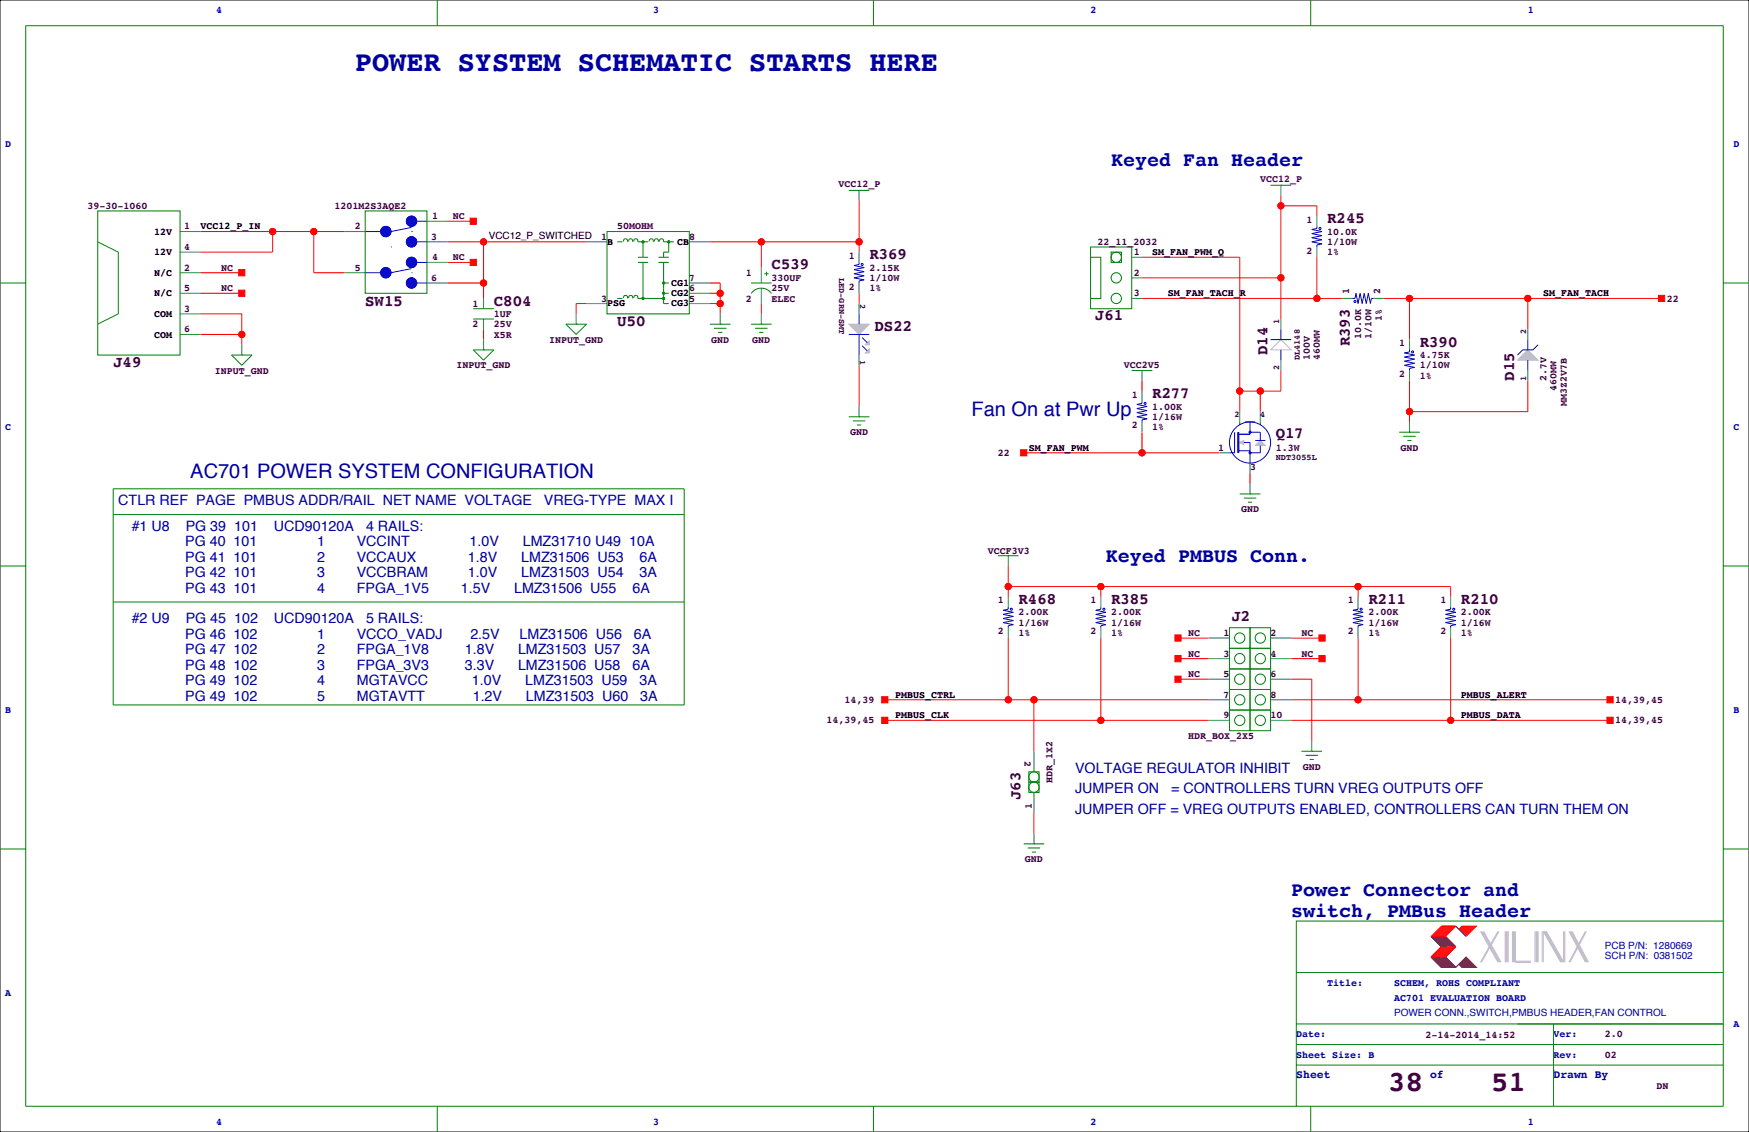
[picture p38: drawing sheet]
<svg xmlns="http://www.w3.org/2000/svg" width="432mm" height="279mm" viewBox="0 0 432 279" stroke-linecap="round" stroke-linejoin="round" font-family="sans-serif">
<defs><g id="words">
<text font-size="7.1" fill="#0000a0" x="87.6" y="17.6">POWER SYSTEM SCHEMATIC STARTS HERE</text>
<g font-size="7.1" fill="#400040">
<text x="342.8" y="269.3">38</text>
<text x="368.2" y="269.3">51</text>
</g>
<g font-size="4.9" fill="#0000a0">
<text x="274.3" y="40.9">Keyed Fan Header</text>
<text x="239.9" y="102.7">Fan On at Pwr Up</text>
<text x="47" y="117.9">AC701 POWER SYSTEM CONFIGURATION</text>
<text x="273.1" y="138.7">Keyed PMBUS Conn.</text>
<text x="318.8" y="221.2">Power Connector and</text>
<text x="318.8" y="226.3">switch, PMBus Header</text>
</g>
<g font-size="3.9" fill="#400040">
<text x="327.7" y="55.1">R245</text>
<text x="214.6" y="64">R369</text>
<text x="190.5" y="66.5">C539</text>
<text x="90.2" y="75.4">SW15</text>
<text x="121.9" y="75.4">C804</text>
<text x="152.4" y="80.5">U50</text>
<text x="215.9" y="81.8">DS22</text>
<text x="270.3" y="79.1">J61</text>
<text x="312.9" y="87.6" transform="rotate(-90 312.9 87.6)">D14</text>
<text x="333.2" y="85.5" transform="rotate(-90 333.2 85.5)">R393</text>
<text x="350.5" y="85.6">R390</text>
<text x="27.9" y="90.6">J49</text>
<text x="373.9" y="94" transform="rotate(-90 373.9 94)">D15</text>
<text x="284.5" y="98.3">R277</text>
<text x="315" y="108.2">Q17</text>
<text x="251.5" y="149.1">R468</text>
<text x="274.3" y="149.1">R385</text>
<text x="337.8" y="149.1">R211</text>
<text x="360.7" y="149.1">R210</text>
<text x="304" y="153.4">J2</text>
<text x="251.9" y="197.5" transform="rotate(-90 251.9 197.5)">J63</text>
</g>
<g font-size="3.5" fill="#0000a0">
<text x="29.2" y="124.7">CTLR REF PAGE PMBUS ADDR/RAIL NET NAME VOLTAGE</text>
<text x="134.3" y="124.7">VREG-TYPE MAX I</text>
<text x="32.5" y="131">#1 U8</text>
<text x="45.8" y="131">PG 39 101</text>
<text x="67.6" y="131">UCD90120A</text>
<text x="90.4" y="131">4 RAILS:</text>
<text x="45.7" y="134.8">PG 40 101</text>
<text x="78.3" y="134.8">1</text>
<text x="88.1" y="134.8">VCCINT</text>
<text x="115.9" y="134.8">1.0V</text>
<text x="129.1" y="134.8">LMZ31710 U49 10A</text>
<text x="45.7" y="138.6">PG 41 101</text>
<text x="45.7" y="142.5">PG 42 101</text>
<text x="78.3" y="138.6">2</text>
<text x="78.3" y="142.5">3</text>
<text x="88.1" y="138.6">VCCAUX</text>
<text x="88.1" y="142.5">VCCBRAM</text>
<text x="115.5" y="142.5">1.0V</text>
<text x="115.5" y="138.6">1.8V</text>
<text x="128.7" y="142.5">LMZ31503 U54</text>
<text x="128.7" y="138.6">LMZ31506 U53</text>
<text x="157.9" y="142.5">3A</text>
<text x="157.9" y="138.6">6A</text>
<text x="45.7" y="146.3">PG 43 101</text>
<text x="78.3" y="146.3">4</text>
<text x="88.1" y="146.3">FPGA_1V5</text>
<text x="113.8" y="146.3">1.5V</text>
<text x="126.9" y="146.3">LMZ31506 U55</text>
<text x="156.1" y="146.3">6A</text>
<text x="32.5" y="153.9">#2 U9</text>
<text x="45.8" y="153.9">PG 45 102</text>
<text x="67.6" y="153.9">UCD90120A</text>
<text x="90.4" y="153.9">5 RAILS:</text>
<text x="45.7" y="157.7">PG 46 102</text>
<text x="45.7" y="161.5">PG 47 102</text>
<text x="78.3" y="157.7">1</text>
<text x="78.3" y="161.5">2</text>
<text x="88.1" y="157.7">VCCO_VADJ</text>
<text x="88.1" y="161.5">FPGA_1V8</text>
<text x="114.8" y="161.5">1.8V</text>
<text x="116.1" y="157.7">2.5V</text>
<text x="127.9" y="161.5">LMZ31503 U57</text>
<text x="128.3" y="157.7">LMZ31506 U56</text>
<text x="156.1" y="161.5">3A</text>
<text x="156.5" y="157.7">6A</text>
<text x="45.7" y="165.3">PG 48 102</text>
<text x="78.3" y="165.3">3</text>
<text x="88.1" y="165.3">FPGA_3V3</text>
<text x="114.8" y="165.3">3.3V</text>
<text x="127.9" y="165.3">LMZ31506 U58</text>
<text x="156.1" y="165.3">6A</text>
<text x="45.7" y="169.1">PG 49 102</text>
<text x="45.7" y="172.9">PG 49 102</text>
<text x="78.3" y="169.1">4</text>
<text x="78.3" y="172.9">5</text>
<text x="88.1" y="169.1">MGTAVCC</text>
<text x="88.1" y="172.9">MGTAVTT</text>
<text x="116.5" y="169.1">1.0V</text>
<text x="116.7" y="172.9">1.2V</text>
<text x="129.7" y="169.1">LMZ31503 U59</text>
<text x="129.9" y="172.9">LMZ31503 U60</text>
<text x="157.9" y="169.1">3A</text>
<text x="158.1" y="172.9">3A</text>
<text x="265.4" y="190.7">VOLTAGE REGULATOR INHIBIT</text>
<text x="265.4" y="195.8">JUMPER ON</text>
<text x="289.1" y="195.8">= CONTROLLERS TURN VREG OUTPUTS OFF</text>
<text x="265.4" y="200.9">JUMPER OFF = VREG OUTPUTS ENABLED, CONTROLLERS CAN TURN THEM ON</text>
</g>
<g font-size="2.8" fill="#0000a0">
<text x="320" y="266.1">Sheet</text>
<text x="353.1" y="266.1">of</text>
<text x="383.5" y="266.1">Drawn By</text>
</g>
<g font-size="2.5" fill="#0000a0">
<text x="53.3" y="3.3">4</text>
<text x="161.3" y="3.3">3</text>
<text x="269.2" y="3.3">2</text>
<text x="377.2" y="3.3">1</text>
<text x="1.3" y="36.3">D</text>
<text x="428" y="36.3">D</text>
<text x="1.3" y="106.2">C</text>
<text x="428" y="106.2">C</text>
<text x="1.3" y="176">B</text>
<text x="428" y="176">B</text>
<text x="396.2" y="234.2">PCB P/N: 1280669</text>
<text x="396.2" y="236.8">SCH P/N: 0381502</text>
<text x="1.3" y="245.9">A</text>
<text x="327.7" y="243.3">Title:</text>
<text x="344.2" y="243.3">SCHEM, ROHS COMPLIANT</text>
<text x="344.2" y="247.1">AC701 EVALUATION BOARD</text>
<text x="344.2" y="250.7">POWER CONN.,SWITCH,PMBUS HEADER,FAN CONTROL</text>
<text x="320" y="256">Date:</text>
<text x="383.5" y="256">Ver:</text>
<text x="428" y="253.5">A</text>
<text x="320" y="261.1">Sheet Size: B</text>
<text x="383.5" y="261.1">Rev:</text>
<text x="53.3" y="277.6">4</text>
<text x="161.3" y="277.6">3</text>
<text x="269.2" y="277.6">2</text>
<text x="377.2" y="277.6">1</text>
</g>
<g font-size="2.5" fill="#400040">
<text x="207" y="46.2">VCC12_P</text>
<text x="311.2" y="45">VCC12_P</text>
<text x="21.6" y="51.6">39-30-1060</text>
<text x="82.5" y="51.6">1201M2S3AQE2</text>
<text x="45.5" y="56.6">1</text>
<text x="87.6" y="56.6">2</text>
<text x="106.5" y="59.2">3</text>
<text x="106.7" y="54.1">1</text>
<text x="111.8" y="54.1">NC</text>
<text x="148.4" y="59.2">1</text>
<text x="152.4" y="56.6">50MOHM</text>
<text x="170.2" y="59.2">8</text>
<text x="322.6" y="55">1</text>
<text x="327.7" y="57.9">10.0K</text>
<text x="45.5" y="61.7">4</text>
<text x="106.7" y="64.3">4</text>
<text x="111.8" y="64.3">NC</text>
<text x="209.5" y="63.8">1</text>
<text x="270.9" y="60.5">22_11_2032</text>
<text x="279.9" y="63">1</text>
<text x="322.6" y="62.6">2</text>
<text x="327.7" y="63">1%</text>
<text x="327.7" y="60.5">1/10W</text>
<text x="45.5" y="66.8">2</text>
<text x="45.5" y="71.9">5</text>
<text x="54.6" y="66.8">NC</text>
<text x="54.6" y="71.9">NC</text>
<text x="87.6" y="66.8">5</text>
<text x="106.5" y="69.3">6</text>
<text x="170.2" y="71.9">6</text>
<text x="170.2" y="69.3">7</text>
<text x="184.1" y="68.1">1</text>
<text x="190.5" y="69.3">330UF</text>
<text x="190.5" y="71.9">25V</text>
<text x="209.5" y="71.5">2</text>
<text x="214.6" y="66.8">2.15K</text>
<text x="214.6" y="69.3">1/10W</text>
<text x="214.6" y="71.9">1%</text>
<text x="279.9" y="68.1">2</text>
<text x="45.5" y="77">3</text>
<text x="116.6" y="75.7">1</text>
<text x="148.4" y="74.4">3</text>
<text x="170.2" y="74.4">5</text>
<text x="184.1" y="74.4">2</text>
<text x="190.5" y="74.4">ELEC</text>
<text x="279.9" y="73.2">3</text>
<text x="333.1" y="72.6" transform="rotate(-90 333.1 72.6)">1</text>
<text x="340.7" y="72.6" transform="rotate(-90 340.7 72.6)">2</text>
<text x="411.5" y="74.4">22</text>
<text x="45.5" y="82">6</text>
<text x="116.6" y="80.8">2</text>
<text x="121.9" y="78.2">1UF</text>
<text x="121.9" y="80.8">25V</text>
<text x="121.9" y="83.3">X5R</text>
<text x="336" y="83.6" transform="rotate(-90 336 83.6)">10.0K</text>
<text x="338.6" y="83.6" transform="rotate(-90 338.6 83.6)">1/10W</text>
<text x="341.1" y="79.2" transform="rotate(-90 341.1 79.2)">1%</text>
<text x="135.6" y="84.6">INPUT_GND</text>
<text x="175.6" y="84.6">GND</text>
<text x="185.7" y="84.6">GND</text>
<text x="323.3" y="88.9" transform="rotate(-90 323.3 88.9)">100V</text>
<text x="325.9" y="88.9" transform="rotate(-90 325.9 88.9)">460MW</text>
<text x="345.4" y="85.4">1</text>
<text x="350.5" y="88.4">4.75K</text>
<text x="53" y="92.2">INPUT_GND</text>
<text x="112.7" y="90.9">INPUT_GND</text>
<text x="277.5" y="90.9">VCC2V5</text>
<text x="345.4" y="93.1">2</text>
<text x="350.5" y="90.9">1/10W</text>
<text x="350.5" y="93.5">1%</text>
<text x="381.8" y="94" transform="rotate(-90 381.8 94)">2.7V</text>
<text x="279.4" y="98.1">1</text>
<text x="284.5" y="101.1">1.00K</text>
<text x="384.3" y="96.5" transform="rotate(-90 384.3 96.5)">460MW</text>
<text x="386.8" y="100.3" transform="rotate(-90 386.8 100.3)">MM3Z2V7B</text>
<text x="209.9" y="107.4">GND</text>
<text x="279.4" y="105.8">2</text>
<text x="284.5" y="106.2">1%</text>
<text x="284.5" y="103.6">1/16W</text>
<text x="246.4" y="112.5">22</text>
<text x="300.8" y="111.3">1</text>
<text x="315" y="111.3">1.3W</text>
<text x="345.8" y="111.3">GND</text>
<text x="308.6" y="115.9">3</text>
<text x="306.4" y="126.5">GND</text>
<text x="243.8" y="136.7">VCCF3V3</text>
<text x="246.4" y="148.9">1</text>
<text x="269.2" y="148.9">1</text>
<text x="332.7" y="148.9">1</text>
<text x="355.6" y="148.9">1</text>
<text x="251.5" y="151.9">2.00K</text>
<text x="251.5" y="154.4">1/16W</text>
<text x="274.3" y="154.4">1/16W</text>
<text x="274.3" y="151.9">2.00K</text>
<text x="337.8" y="154.4">1/16W</text>
<text x="337.8" y="151.9">2.00K</text>
<text x="360.7" y="151.9">2.00K</text>
<text x="360.7" y="154.4">1/16W</text>
<text x="246.4" y="156.6">2</text>
<text x="251.5" y="157">1%</text>
<text x="269.2" y="156.6">2</text>
<text x="274.3" y="157">1%</text>
<text x="293.4" y="157">NC</text>
<text x="302" y="157">1</text>
<text x="313.7" y="157">2</text>
<text x="321.3" y="157">NC</text>
<text x="332.7" y="156.6">2</text>
<text x="337.8" y="157">1%</text>
<text x="355.6" y="156.6">2</text>
<text x="360.7" y="157">1%</text>
<text x="293.4" y="167.1">NC</text>
<text x="293.4" y="162.1">NC</text>
<text x="302" y="162.1">3</text>
<text x="302" y="167.1">5</text>
<text x="313.7" y="167.1">6</text>
<text x="313.7" y="162.1">4</text>
<text x="321.3" y="162.1">NC</text>
<text x="208.5" y="173.4">14,39</text>
<text x="302" y="172.2">7</text>
<text x="313.7" y="172.2">8</text>
<text x="398.8" y="173.5">14,39,45</text>
<text x="204" y="178.5">14,39,45</text>
<text x="302" y="177.3">9</text>
<text x="313.7" y="177.3">10</text>
<text x="398.8" y="178.6">14,39,45</text>
<text x="293.4" y="182.4">HDR_BOX_2X5</text>
<text x="253" y="187.7" transform="rotate(90 253 187.7)">2</text>
<text x="321.6" y="190">GND</text>
<text x="259.8" y="193.3" transform="rotate(-90 259.8 193.3)">HDR_1X2</text>
<text x="254.8" y="199.6" transform="rotate(-90 254.8 199.6)">1</text>
<text x="253" y="212.9">GND</text>
<text x="351.9" y="256.3">2-14-2014_14:52</text>
<text x="396.2" y="256">2.0</text>
<text x="396.2" y="261.1">02</text>
<text x="408.9" y="268.7">DN</text>
</g>
<g font-size="2.5">
<text x="38.1" y="57.9">12V</text>
<text x="49.5" y="56.6">VCC12_P_IN</text>
<text x="120.6" y="59">VCC12_P_SWITCHED</text>
<text x="38.1" y="63">12V</text>
<text x="149.9" y="60.4">B</text>
<text x="167.2" y="60.4">CB</text>
<text x="284.5" y="63">SM_FAN_PWM_Q</text>
<text x="38.1" y="68.1">N/C</text>
<text x="165.7" y="70.5">CG1</text>
<text x="38.1" y="73.2">N/C</text>
<text x="149.9" y="75.6">PSG</text>
<text x="165.7" y="75.6">CG3</text>
<text x="165.7" y="73.1">CG2</text>
<text x="288.3" y="73.2">SM_FAN_TACH_R</text>
<text x="381" y="73.2">SM_FAN_TACH</text>
<text x="38.1" y="83.3">COM</text>
<text x="38.1" y="78.2">COM</text>
<text x="254" y="111.3">SM_FAN_PWM</text>
<text x="221" y="172.2">PMBUS_CTRL</text>
<text x="360.7" y="172.2">PMBUS_ALERT</text>
<text x="221" y="177.3">PMBUS_CLK</text>
<text x="360.7" y="177.3">PMBUS_DATA</text>
</g>
<g font-size="2.1" fill="#400040">
<text x="207.2" y="68.6" transform="rotate(90 207.2 68.6)">LED-GRN-SMT</text>
<text x="212.3" y="74.9" transform="rotate(90 212.3 74.9)">2</text>
<text x="315.8" y="80" transform="rotate(-90 315.8 80)">1</text>
<text x="376.8" y="82.5" transform="rotate(-90 376.8 82.5)">2</text>
<text x="212.3" y="88.9" transform="rotate(90 212.3 88.9)">1</text>
<text x="320.9" y="88.9" transform="rotate(-90 320.9 88.9)">DL4148</text>
<text x="315.8" y="91.4" transform="rotate(-90 315.8 91.4)">2</text>
<text x="376.8" y="94" transform="rotate(-90 376.8 94)">1</text>
<text x="304.8" y="103">2</text>
<text x="311.2" y="103">4</text>
<text x="315" y="113.6">NDT3055L</text>
</g>
</g></defs>
<path d="M0 0h431.8v279.4h-431.8z" fill="none" stroke="#000" stroke-width=".25"/>
<g fill="none" stroke="#008080" stroke-width=".25">
<path d="M44.4 57.2h5.1M85.1 57.2h5.1M105.4 54.6h5.1M105.4 59.7h5.1M144.8 59.7h5.1M170.2 59.7h5.1M212.1 47v2.5M316.2 45.7v2.6M325.1 53.3v2.6M44.4 67.3h5.1M44.4 72.4h5.1M44.4 62.2h5.1"/>
<path d="M44.4 77.5h5.1M85.1 67.3h5.1M105.4 64.8h5.1M105.4 69.8h5.1M119.4 73.7v2.5M119.4 78.7v2.6M142.2 77.5v2.5M144.8 74.9h5.1M170.2 69.8h5.1M170.2 74.9h5.1M170.2 72.4h5.1M177.8 77.5v2.5"/>
<path d="M188 66v3.8M188 71.1v3.8M188 77.5v2.5M212.1 62.2v2.6M212.1 69.8v2.6M212.1 74.9v2.6M279.4 73.7h2.5M279.4 63.5h2.5M279.4 68.6h2.5M316.2 78.7v2.6M325.1 61v2.5M331.5 73.7h2.5"/>
<path d="M339.1 73.7h2.5M44.4 82.5h5.1M59.7 85.1v2.5M119.4 83.8v2.6M212.1 87.6v2.6M281.9 91.4v2.6M281.9 96.5v2.6M316.2 88.9v2.5M348 83.8v2.6M348 91.4v2.6M377.2 81.3v2.5M377.2 91.4v2.6"/>
<path d="M212.1 100.3v2.6M281.9 104.1v2.6M301 111.8h2.5M306.1 101.6v2.5M308.6 114.3v2.5M308.6 119.4v2.5M311.1 101.6v2.5M348 104.1v2.6M248.9 137.2v2.5M248.9 147.3v2.6M248.9 154.9v2.6M271.8 147.3v2.6"/>
<path d="M271.8 154.9v2.6M298.4 157.5h5.1M313.7 157.5h5.1M335.3 147.3v2.6M335.3 154.9v2.6M358.1 147.3v2.6M358.1 154.9v2.6M298.4 162.6h5.1M298.4 167.6h5.1M298.4 172.7h5.1M298.4 177.8h5.1M313.7 162.6h5.1"/>
<path d="M313.7 167.6h5.1M313.7 172.7h5.1M313.7 177.8h5.1M255.3 185.4v3.8M255.3 196.8v3.9M323.8 182.9v2.5M255.3 205.7v2.6"/>
</g>
<g fill="none" stroke="#008000" stroke-width=".25">
<path d="M6.3 6.4h419.1v266.6h-419.1zM107.9 0v6.4M215.6 0v6.4M323.6 0v6.4M24.1 52.1h20.3v35.5h-20.3zM24.1 59.7l5.1 2.5v15.3l-5.1 2.5M90.2 52.1h15.2v20.3h-15.2zM95.2 58.4h.1M101.6 58.4h.1M101.6 57.2h.1M149.9 57.2h20.3v20.3h-20.3zM152.4 59.7h1.3"/>
<path d="M153.9 59.6a.51 .51 0 0 1 .6-.7 .51 .51 0 0 1 .4 .8M155.2 59.6a.51 .51 0 0 1 .5-.7 .51 .51 0 0 1 .5 .8M156.5 59.6a.51 .51 0 0 1 .5-.7 .51 .51 0 0 1 .4 .8h2.6M158.7 59.7v3.8M160.3 59.6a.51 .51 0 0 1 .5-.7 .51 .51 0 0 1 .4 .8M161.6 59.6a.51 .51 0 0 1 .5-.7 .51 .51 0 0 1 .4 .8M162.8 59.6a.51 .51 0 0 1 .6-.7 .51 .51 0 0 1 .4 .8M163.8 59.7h2.6M165.1 59.7v2.5h-1.3v1.3M209.5 47h5.1M212.1 47h.1M313.7 45.7h5.1"/>
<path d="M316.2 45.7h.1M0 69.8h6.3M40.6 67.3h.1M40.6 68.6h.1M96.5 61h.1M101.6 68.6h.1M101.6 67.3h.1M116.8 78.7h5.1M116.8 76.2h5.1M138.4 63.5h.1M142.2 63.5h.1M152.4 73.7h1.3"/>
<path d="M153.9 73.6a.51 .51 0 0 1 .6-.7 .51 .51 0 0 1 .4 .7M155.2 73.6a.51 .51 0 0 1 .5-.7 .51 .51 0 0 1 .5 .7M156.5 73.6a.51 .51 0 0 1 .5-.7 .51 .51 0 0 1 .4 .7l6.4 .1M157.5 63.5h2.5M157.5 64.8h2.5M158.7 64.8v8.9M162.6 63.5h2.5M162.6 64.8h2.5M163.8 69.8h1.3M163.8 64.8v10.1h1.3M163.8 72.4h1.3M185.4 69.8h5.1"/>
<path d="M185.5 72.4a3 3 0 0 1 5 0M188.7 67.6h1M189.2 67.1v1M269.2 61h10.2v15.2h-10.2zM269.2 63.5h2.6v10.2h-2.6zM274.3 62.2h2.6v2.6h-2.6zM425.4 69.8h6.4M57.1 87.6h5.1l-2.5 2.6zM59.7 87.6h.1M116.8 86.4h5.1l-2.5 2.5zM119.4 86.4h.1M139.7 80h5.1l-2.6 2.5z"/>
<path d="M142.2 80h.1M175.3 80h5M176.3 81h3M177.3 82h1M177.8 80h.1M185.4 80h5.1M186.4 81h3.1M187.5 82h1M188 80h.1M279.4 91.4h5.1M281.9 91.4h.1M209.5 102.9h5.1"/>
<path d="M210.6 103.9h3M211.6 104.9h1M212.1 102.9h.1M306.1 104.1v.8M311.1 104.1v.8M345.4 106.7h5.1M346.5 107.7h3M347.5 108.7h1M348 106.7h.1M0 139.7h6.3M27.9 120.7h141v53.3h-141zM27.9 127h141"/>
<path d="M246.4 137.2h5.1M248.9 137.2h.1M306.1 121.9h5M307.1 122.9h3M308.1 124h1M308.6 121.9h.1M425.4 139.7h6.4M27.9 148.6h141M303.5 154.9h5.1v5.1h-5.1zM308.6 154.9h5.1v5.1h-5.1zM303.5 175.3h5.1v5h-5.1zM303.5 170.2h5.1v5.1h-5.1z"/>
<path d="M303.5 165.1h5.1v5.1h-5.1zM303.5 160h5.1v5.1h-5.1zM308.6 175.3h5.1v5h-5.1zM308.6 170.2h5.1v5.1h-5.1zM308.6 165.1h5.1v5.1h-5.1zM308.6 160h5.1v5.1h-5.1zM254 190.5h2.5v2.5h-2.5zM254 193h2.5v2.6h-2.5zM255.3 189.2v1.3M255.3 195.6v1.2M321.3 185.4h5.1M322.3 186.4h3.1"/>
<path d="M323.3 187.5h1.1M323.8 185.4h.1M0 209.5h6.3M252.7 208.3h5.1M253.7 209.3h3.1M254.8 210.3h1M255.3 208.3h.1M425.4 209.5h6.4M425.4 227.3h-105.4v35.6M320 257.8h105.4M320 252.7h105.4M320 240h105.4"/>
<path d="M383.5 252.7v20.3M107.9 273v6.4M215.6 273v6.4M320 262.9v10.1M320 262.9h105.4M323.6 273v6.4M383.5 264.2h.1"/>
<circle cx="158.8" cy="59.7" r=".25"/>
<circle cx="165.1" cy="59.7" r=".25"/>
<circle cx="158.8" cy="73.7" r=".25"/>
<circle cx="163.8" cy="72.4" r=".25"/>
<circle cx="163.8" cy="73.7" r=".25"/>
<circle cx="163.8" cy="69.8" r=".25"/>
<circle cx="275.6" cy="68.6" r="1.27"/>
<circle cx="275.6" cy="73.7" r="1.27"/>
<circle cx="275.6" cy="63.5" r="1.27"/>
<circle cx="306.1" cy="157.5" r="1.27"/>
<circle cx="311.1" cy="157.5" r="1.27"/>
<circle cx="306.1" cy="172.7" r="1.27"/>
<circle cx="306.1" cy="177.8" r="1.27"/>
<circle cx="306.1" cy="167.6" r="1.27"/>
<circle cx="306.1" cy="162.6" r="1.27"/>
<circle cx="311.1" cy="172.7" r="1.27"/>
<circle cx="311.1" cy="177.8" r="1.27"/>
<circle cx="311.1" cy="167.6" r="1.27"/>
<circle cx="311.1" cy="162.6" r="1.27"/>
<circle cx="255.3" cy="191.8" r="1.27"/>
<circle cx="255.3" cy="194.3" r="1.27"/>
</g>
<g fill="none" stroke="#f00" stroke-width=".25">
<path d="M49.5 57.2h35.6M67.3 57.2v5h-17.8M77.5 57.2v10.1h7.6M110.5 54.6h6.3M110.5 59.7h34.3M119.4 59.7v14M175.3 59.7h36.8M188 59.7v6.3M212.1 49.5v12.7M316.2 48.3v30.4M316.2 50.8h8.9v2.5M49.5 72.4h10.2"/>
<path d="M49.5 67.3h10.2M49.5 77.5h10.2v7.6M110.5 69.8h8.9M110.5 64.8h6.3M144.8 74.9h-2.6v2.6M175.3 74.9h2.5M175.3 69.8h2.5v7.7M175.3 72.4h2.5M188 74.9v2.6M212.1 72.4v2.5M281.9 68.6h34.3M281.9 73.7h49.6"/>
<path d="M281.9 63.5h24.2v38.1M325.1 63.5v10.2M341.6 73.7h68.6M348 73.7v10.1M377.2 73.7v7.6M49.5 82.5h10.2M119.4 81.3v2.5M212.1 90.2v10.1M281.9 94v2.5M311.1 96.5v5.1M316.2 91.4v5.1h-10.1M348 94v10.1"/>
<path d="M377.2 94v7.6h-29.2M252.7 111.8h48.3M281.9 106.7v5.1M308.6 116.8v2.6M248.9 139.7v7.6M248.9 144.8h109.2v2.5M248.9 157.5v15.2M271.8 144.8v2.5M271.8 157.5v20.3M290.8 157.5h7.6M318.8 157.5h7.6M335.3 144.8v2.5"/>
<path d="M335.3 157.5v15.2M358.1 157.5v20.3M218.4 177.8h80M218.4 172.7h80M255.3 172.7v12.7M290.8 162.6h7.6M290.8 167.6h7.6M318.8 162.6h7.6M318.8 167.6h5v15.3M318.8 177.8h78.7M318.8 172.7h78.7M255.3 200.7v5"/>
<path d="M355.9 233.7l-2.6 2.5h3.6l2.5-2.5M355.9 228.6h3.5l-2.5 2.5h-3.6zM356.1 233.7l-2.5 2.5M356.1 228.6l-2.5 2.5M356.4 233.7l-2.6 2.5M356.4 228.6l-2.6 2.5M356.6 233.7l-2.5 2.5M356.6 228.6l-2.5 2.5M356.9 233.7l-2.6 2.5M356.9 228.6l-2.6 2.5M357.1 233.7l-2.5 2.5M357.1 228.6l-2.5 2.5"/>
<path d="M357.4 233.7l-2.6 2.5M357.4 228.6l-2.6 2.5M357.6 233.7l-2.5 2.5M357.6 228.6l-2.5 2.5M357.9 233.7l-2.6 2.5M357.9 228.6l-2.6 2.5M358.1 233.7l-2.5 2.5M358.1 228.6l-2.5 2.5M358.4 233.7l-2.5 2.5M358.4 228.6l-2.5 2.5M358.6 233.7l-2.5 2.5M358.6 228.6l-2.5 2.5"/>
<path d="M358.9 233.7l-2.5 2.5M358.9 228.6l-2.5 2.5M359.2 233.7l-2.6 2.5M359.2 228.6l-2.6 2.5M360.2 229.4l.7-.8h3.6l-2.6 2.5M361.2 228.6l-.8 .8M361.4 228.6l-1 1M361.7 228.6l-1 1M361.9 228.6l-1.2 1.3M362.2 228.6l-1.3 1.3M362.5 228.6l-1.6 1.5M362.7 228.6l-1.5 1.5"/>
<path d="M363 228.6l-1.8 1.8M363.2 228.6l-1.8 1.8M363.5 228.6l-2.1 2M363.7 228.6l-2 2M364 228.6l-2.3 2.3M364.2 228.6l-2.3 2.3"/>
<circle cx="67.3" cy="57.1" r=".76"/>
<circle cx="77.5" cy="57.1" r=".76"/>
<circle cx="119.4" cy="59.7" r=".76"/>
<circle cx="188" cy="59.7" r=".76"/>
<circle cx="212.1" cy="59.7" r=".76"/>
<circle cx="316.2" cy="50.8" r=".76"/>
<circle cx="119.4" cy="69.8" r=".76"/>
<circle cx="177.8" cy="72.4" r=".76"/>
<circle cx="177.8" cy="74.9" r=".76"/>
<circle cx="316.2" cy="68.6" r=".76"/>
<circle cx="325.1" cy="73.7" r=".76"/>
<circle cx="348" cy="73.7" r=".76"/>
<circle cx="377.2" cy="73.7" r=".76"/>
<circle cx="59.7" cy="82.5" r=".76"/>
<circle cx="306.1" cy="96.5" r=".76"/>
<circle cx="311.2" cy="96.5" r=".76"/>
<circle cx="281.9" cy="111.8" r=".76"/>
<circle cx="348" cy="101.6" r=".76"/>
<circle cx="248.9" cy="144.8" r=".76"/>
<circle cx="271.8" cy="144.8" r=".76"/>
<circle cx="335.3" cy="144.8" r=".76"/>
<circle cx="248.9" cy="172.7" r=".76"/>
<circle cx="255.3" cy="172.7" r=".76"/>
<circle cx="271.8" cy="177.8" r=".76"/>
<circle cx="335.3" cy="172.7" r=".76"/>
<circle cx="358.1" cy="177.8" r=".76"/>
</g>
<g fill="#f00" stroke="#f00" stroke-width=".25">
<path d="M116.1 53.8h1.5v1.6h-1.5z" fill-rule="evenodd"/>
<path d="M290.1 156.7h1.5v1.5h-1.5z" fill-rule="evenodd"/>
<path d="M290.1 161.8h1.5v1.5h-1.5z" fill-rule="evenodd"/>
<path d="M325.6 156.7h1.6v1.5h-1.6z" fill-rule="evenodd"/>
<path d="M325.6 161.8h1.6v1.5h-1.6z" fill-rule="evenodd"/>
<path d="M58.9 71.6h1.6v1.6h-1.6z" fill-rule="evenodd"/>
<path d="M58.9 66.5h1.6v1.6h-1.6z" fill-rule="evenodd"/>
<path d="M290.1 166.9h1.5v1.5h-1.5z" fill-rule="evenodd"/>
<path d="M116.1 64h1.5v1.5h-1.5z" fill-rule="evenodd"/>
<path d="M396.7 177h1.6v1.6h-1.6z" fill-rule="evenodd"/>
<path d="M217.7 177h1.5v1.6h-1.5z" fill-rule="evenodd"/>
<path d="M396.7 172h1.6v1.5h-1.6z" fill-rule="evenodd"/>
<path d="M409.4 72.9h1.6v1.5h-1.6z" fill-rule="evenodd"/>
<path d="M252 111h1.5v1.5h-1.5z" fill-rule="evenodd"/>
<path d="M217.7 172h1.5v1.5h-1.5z" fill-rule="evenodd"/>
<circle cx="177.8" cy="72.4" r=".76"/>
<circle cx="177.8" cy="74.9" r=".76"/>
<circle cx="348" cy="101.6" r=".76"/>
<circle cx="316.2" cy="68.6" r=".76"/>
<circle cx="316.2" cy="50.8" r=".76"/>
<circle cx="59.7" cy="82.5" r=".76"/>
<circle cx="358.1" cy="177.8" r=".76"/>
<circle cx="271.8" cy="177.8" r=".76"/>
<circle cx="335.3" cy="172.7" r=".76"/>
<circle cx="188" cy="59.7" r=".76"/>
<circle cx="212.1" cy="59.7" r=".76"/>
<circle cx="77.5" cy="57.1" r=".76"/>
<circle cx="67.3" cy="57.1" r=".76"/>
<circle cx="348" cy="73.7" r=".76"/>
<circle cx="377.2" cy="73.7" r=".76"/>
<circle cx="281.9" cy="111.8" r=".76"/>
<circle cx="119.4" cy="59.7" r=".76"/>
<circle cx="119.4" cy="69.8" r=".76"/>
<circle cx="325.1" cy="73.7" r=".76"/>
<circle cx="311.2" cy="96.5" r=".76"/>
<circle cx="306.1" cy="96.5" r=".76"/>
<circle cx="255.3" cy="172.7" r=".76"/>
<circle cx="248.9" cy="172.7" r=".76"/>
<circle cx="248.9" cy="144.8" r=".76"/>
<circle cx="271.8" cy="144.8" r=".76"/>
<circle cx="335.3" cy="144.8" r=".76"/>
</g>
<g fill="none" stroke="#00f" stroke-width=".25">
<path d="M90.2 57.2h3.8M101.6 56.1l-5.1 1.1M102.9 54.6h2.5M102.9 59.7h2.5M325.1 55.9v.5l-1.3 .2 2.6 .6-2.6 .5 2.6 .5-2.6 .5 2.6 .5-2.6 .5 2.6 .5-1.3 .3v.5M90.2 67.3h3.8M101.6 66.3l-5.1 1M102.9 64.8h2.5M102.9 69.8h2.5M212.1 64.8v.5l-1.3 .2 2.6 .5-2.6 .5 2.6 .6-2.6 .5 2.6 .5-2.6 .5 2.6 .5-1.3 .2v.5M212.1 77.5v2.5M334 73.7h.5l.3-1.3 .5 2.5 .5-2.5 .5 2.5 .5-2.5 .5 2.5 .5-2.5 .5 2.5 .3-1.2h.5"/>
<path d="M209.5 82.5h5.1M212.1 82.5v5.1M212.9 83.3l1.2 1.3M212.9 85.3l1.2 1.3M281.9 99.1v.5l-1.2 .2 2.5 .5-2.5 .5 2.5 .5-2.5 .6 2.5 .5-2.5 .5 2.5 .5-1.3 .2v.5M313.7 83.8h5.1M316.2 81.3v2.5M316.2 86.4v2.5M348 86.4v.5l-1.3 .2 2.5 .5-2.5 .5 2.5 .5-2.5 .6 2.5 .5-2.5 .5 2.5 .5-1.2 .2v.5M377.2 83.8v2.6M377.2 88.9v2.5M379.7 85.1l-1.2 1.3h-2.6l-1.3 1.2"/>
<path d="M304.8 106.7v5.1h-1.3M305.6 106.7v5.1M305.8 106.7v5.1M305.8 111.3h2.8M307.1 109.2h1.5v5.1M308.6 104.1v3.1h-2.8M308.6 106.7h2.5v2M309.9 108.7h2.5M311.1 110v1.8h-2.5M248.9 149.9v.5l-1.3 .2 2.6 .5-2.6 .5 2.6 .5-2.6 .6 2.6 .5-2.6 .5 2.6 .5-1.3 .2v.5M271.8 149.9v.5l-1.3 .2 2.5 .5-2.5 .5 2.5 .5-2.5 .6 2.5 .5-2.5 .5 2.5 .5-1.2 .2v.5M335.3 149.9v.5l-1.3 .2 2.5 .5-2.5 .5 2.5 .5-2.5 .6 2.5 .5-2.5 .5 2.5 .5-1.2 .2v.5"/>
<path d="M358.1 149.9v.5l-1.2 .2 2.5 .5-2.5 .5 2.5 .5-2.5 .6 2.5 .5-2.5 .5 2.5 .5-1.3 .2v.5"/>
<circle cx="95.2" cy="57.1" r="1.27"/>
<circle cx="101.6" cy="59.7" r="1.27"/>
<circle cx="101.6" cy="54.6" r="1.27"/>
<circle cx="325.9" cy="56.4" r=".25"/>
<circle cx="95.2" cy="67.3" r="1.27"/>
<circle cx="101.6" cy="64.8" r="1.27"/>
<circle cx="101.6" cy="69.8" r="1.27"/>
<circle cx="212.9" cy="65.3" r=".25"/>
<circle cx="334.5" cy="74.4" r=".25"/>
<circle cx="282.7" cy="99.6" r=".25"/>
<circle cx="348.7" cy="86.9" r=".25"/>
<circle cx="308.6" cy="109.2" r="5.1"/>
<circle cx="308.6" cy="106.7" r=".25"/>
<circle cx="308.6" cy="111.8" r=".25"/>
<circle cx="249.7" cy="150.4" r=".25"/>
<circle cx="272.5" cy="150.4" r=".25"/>
<circle cx="336" cy="150.4" r=".25"/>
<circle cx="358.9" cy="150.4" r=".25"/>
</g>
<g fill="none" stroke="#c0c0c0" stroke-width=".25">
<path d="M316.2 83.8l2.6 2.6h-5.1zM365.5 229.9l4.3 7.6M365.8 229.9l4.3 7.6M366 229.9l4.3 7.6M366.3 229.9l4.3 7.6M369.8 229.9l-4.3 7.6M370.1 229.9l-4.3 7.6M371.6 229.9v7.6M371.9 229.9v7.6M372.1 229.9v7.6M372.4 229.9v7.6M373.4 229.9v7.6"/>
<path d="M373.6 229.9v7.6M373.9 229.9v7.6M374.1 229.9v7.6h3.9M374.1 237.2h3.9M379 229.9v7.6M379.2 229.9v7.6M379.5 229.9v7.6M379.7 229.9v7.6M380.7 229.9v7.6M381 237.5v-7.6l4.3 7.6M381.3 229.9l4.3 7.6M381.5 229.9l4.3 7.6"/>
<path d="M381.8 229.9l4.3 7.6v-7.6M386.3 229.9v7.6M387.3 229.9l4.1 7.6M387.6 229.9l4.1 7.6M387.9 229.9l4 7.6M388.1 229.9l4.1 7.6M391.4 229.9l-4.1 7.6M391.7 229.9l-4.1 7.6"/>
</g>
<g fill="#c0c0c0" stroke="#c0c0c0" stroke-width=".25">
<path d="M305.8 109.2l1.3-.5v1z" fill-rule="evenodd"/>
<path d="M311.1 108.7l1.3 1.3h-2.5z" fill-rule="evenodd"/>
<path d="M377.2 86.4l2.5 2.5h-5.1z" fill-rule="evenodd"/>
<path d="M209.5 80h5.1l-2.5 2.5z" fill-rule="evenodd"/>
<path d="M214.6 84.1v1h-1z" fill-rule="evenodd"/>
<path d="M213.6 87.1l1-1v1z" fill-rule="evenodd"/>
</g>
<path d="M307.3 104.1h2.6" fill="none" stroke="#000080" stroke-width=".25"/>
<g fill="#00f" stroke="#00f" stroke-width=".25">
<circle cx="95.2" cy="57.1" r="1.27"/>
<circle cx="101.6" cy="54.6" r="1.27"/>
<circle cx="101.6" cy="59.7" r="1.27"/>
<circle cx="95.2" cy="67.3" r="1.27"/>
<circle cx="101.6" cy="64.8" r="1.27"/>
<circle cx="101.6" cy="69.8" r="1.27"/>
</g>
<g fill="#008000" stroke="#008000" stroke-width=".25">
<circle cx="163.8" cy="69.8" r=".25"/>
<circle cx="163.8" cy="72.4" r=".25"/>
<circle cx="158.8" cy="73.7" r=".25"/>
<circle cx="165.1" cy="59.7" r=".25"/>
<circle cx="158.8" cy="59.7" r=".25"/>
<circle cx="163.8" cy="73.7" r=".25"/>
</g>
<g fill="none" stroke="#800000" stroke-width=".25">
<path d="M353.3 236.2l2.6 2.6h3.5M353.3 231.1l2.6 2.6M353.6 231.1l2.5 2.6M353.6 236.2l2.5 2.6M353.8 231.1l2.6 2.6M353.8 236.2l2.6 2.6M354.1 231.1l2.5 2.6M354.1 236.2l2.5 2.6M354.3 231.1l2.6 2.6M354.3 236.2l2.6 2.6M354.6 231.1l2.5 2.6M354.6 236.2l2.5 2.6"/>
<path d="M354.8 231.1l2.6 2.6M354.8 236.2l2.6 2.6M355.1 231.1l2.5 2.6M355.1 236.2l2.5 2.6M355.3 231.1l2.6 2.6M355.3 236.2l2.6 2.6M355.6 231.1l2.5 2.6M355.6 236.2l2.5 2.6M355.9 231.1l2.5 2.6M355.9 236.2l2.5 2.6M356.1 231.1l2.5 2.6M356.1 236.2l2.5 2.6"/>
<path d="M356.4 231.1l2.5 2.6M356.4 236.2l2.5 2.6M356.6 231.1l2.6 2.6M356.6 236.2l2.6 2.6M356.9 231.1l2.5 2.6M356.9 236.2l2.5 2.6M359.4 228.6l2.5 2.5M360.2 238l.7 .8h3.6l-2.6-2.6-2.5 2.6M360.4 237.7l1 1.1M360.4 238l.8 .8M360.7 237.5l1.2 1.3M360.7 237.7l1 1.1"/>
<path d="M360.9 237.2l1.6 1.6M360.9 237.5l1.3 1.3M361.2 237l1.8 1.8M361.2 237.2l1.5 1.6M361.4 236.7l2.1 2.1M361.4 237l1.8 1.8M361.7 236.5l2.3 2.3M361.7 236.7l2 2.1M361.9 236.5l2.3 2.3"/>
</g>
<use href="#words"/>
</svg>
